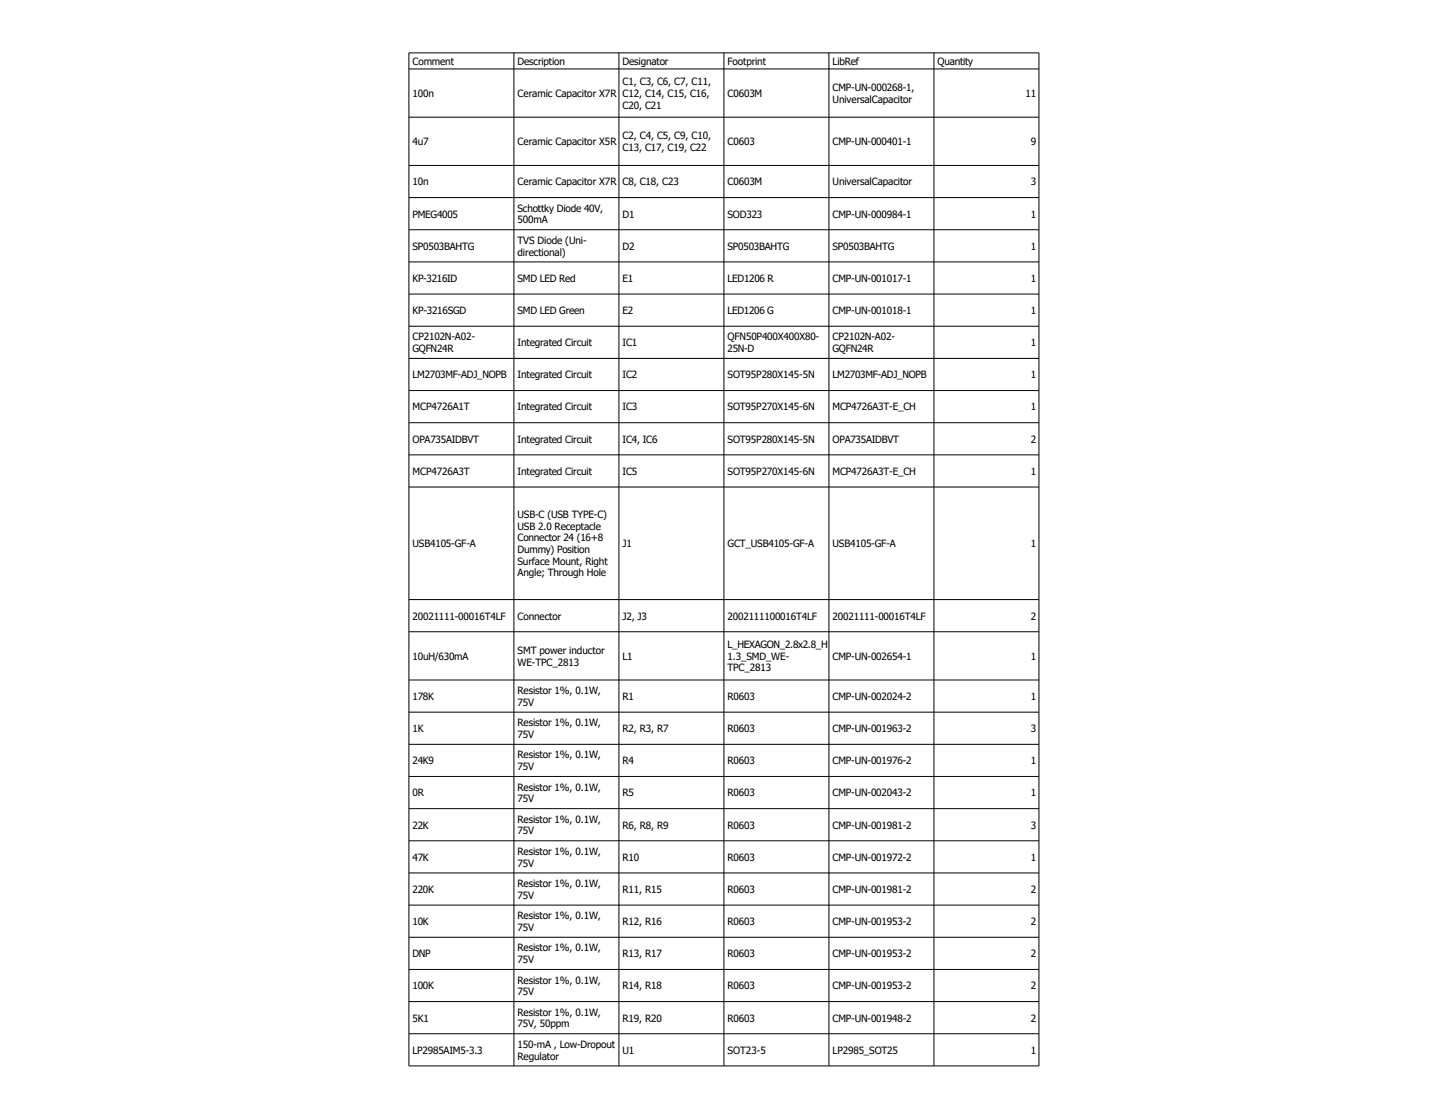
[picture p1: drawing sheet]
<svg xmlns="http://www.w3.org/2000/svg" width="279mm" height="216mm" viewBox="0 0 279 216" stroke-linecap="round" stroke-linejoin="round" font-family="sans-serif">
<defs><g id="words">
<g font-size="1.9">
<text x="79.6" y="12.5">Comment</text>
<text x="99.9" y="12.5">Description</text>
<text x="120.1" y="12.5">Designator</text>
<text x="120.1" y="16.4">C1, C3, C6, C7, C11,</text>
<text x="140.4" y="12.5">Footprint</text>
<text x="160.7" y="12.5">LibRef</text>
<text x="160.7" y="17.6">CMP-UN-000268-1,</text>
<text x="180.9" y="12.5">Quantity</text>
<text x="79.6" y="18.7">100n</text>
<text x="99.9" y="18.7">Ceramic Capacitor X7R</text>
<text x="120.1" y="18.7">C12, C14, C15, C16,</text>
<text x="120.1" y="21">C20, C21</text>
<text x="140.4" y="18.7">C0603M</text>
<text x="160.7" y="19.8">UniversalCapacitor</text>
<text x="197.9" y="18.7">11</text>
<text x="79.6" y="28">4u7</text>
<text x="99.9" y="28">Ceramic Capacitor X5R</text>
<text x="120.1" y="26.9">C2, C4, C5, C9, C10,</text>
<text x="120.1" y="29.1">C13, C17, C19, C22</text>
<text x="140.4" y="28">C0603</text>
<text x="160.7" y="28">CMP-UN-000401-1</text>
<text x="198.9" y="28">9</text>
<text x="79.6" y="35.8">10n</text>
<text x="99.9" y="35.8">Ceramic Capacitor X7R</text>
<text x="120.1" y="35.8">C8, C18, C23</text>
<text x="140.4" y="35.8">C0603M</text>
<text x="160.7" y="35.8">UniversalCapacitor</text>
<text x="198.9" y="35.8">3</text>
<text x="79.6" y="42">PMEG4005</text>
<text x="99.9" y="40.8">Schottky Diode 40V,</text>
<text x="120.1" y="42">D1</text>
<text x="140.4" y="42">SOD323</text>
<text x="160.7" y="42">CMP-UN-000984-1</text>
<text x="198.9" y="42">1</text>
<text x="99.9" y="43.1">500mA</text>
<text x="99.9" y="47">TVS Diode (Uni-</text>
<text x="79.6" y="48.2">SP0503BAHTG</text>
<text x="99.9" y="49.3">directional)</text>
<text x="120.1" y="48.2">D2</text>
<text x="140.4" y="48.2">SP0503BAHTG</text>
<text x="160.7" y="48.2">SP0503BAHTG</text>
<text x="198.9" y="48.2">1</text>
<text x="79.6" y="54.4">KP-3216ID</text>
<text x="99.9" y="54.4">SMD LED Red</text>
<text x="120.1" y="54.4">E1</text>
<text x="140.4" y="54.4">LED1206 R</text>
<text x="160.7" y="54.4">CMP-UN-001017-1</text>
<text x="198.9" y="54.4">1</text>
<text x="79.6" y="60.6">KP-3216SGD</text>
<text x="79.6" y="65.7">CP2102N-A02-</text>
<text x="99.9" y="60.6">SMD LED Green</text>
<text x="120.1" y="60.6">E2</text>
<text x="140.4" y="60.6">LED1206 G</text>
<text x="140.4" y="65.7">QFN50P400X400X80-</text>
<text x="160.7" y="60.6">CMP-UN-001018-1</text>
<text x="160.7" y="65.7">CP2102N-A02-</text>
<text x="198.9" y="60.6">1</text>
<text x="79.6" y="67.9">GQFN24R</text>
<text x="99.9" y="66.8">Integrated Circuit</text>
<text x="120.1" y="66.8">IC1</text>
<text x="140.4" y="67.9">25N-D</text>
<text x="160.7" y="67.9">GQFN24R</text>
<text x="198.9" y="66.8">1</text>
<text x="79.6" y="73">LM2703MF-ADJ_NOPB</text>
<text x="99.9" y="73">Integrated Circuit</text>
<text x="120.1" y="73">IC2</text>
<text x="140.4" y="73">SOT95P280X145-5N</text>
<text x="160.7" y="73">LM2703MF-ADJ_NOPB</text>
<text x="198.9" y="73">1</text>
<text x="79.6" y="79.2">MCP4726A1T</text>
<text x="99.9" y="79.2">Integrated Circuit</text>
<text x="120.1" y="79.2">IC3</text>
<text x="140.4" y="79.2">SOT95P270X145-6N</text>
<text x="160.7" y="79.2">MCP4726A3T-E_CH</text>
<text x="198.9" y="79.2">1</text>
<text x="79.6" y="85.4">OPA735AIDBVT</text>
<text x="99.9" y="85.4">Integrated Circuit</text>
<text x="120.1" y="85.4">IC4, IC6</text>
<text x="140.4" y="85.4">SOT95P280X145-5N</text>
<text x="160.7" y="85.4">OPA735AIDBVT</text>
<text x="198.9" y="85.4">2</text>
<text x="79.6" y="91.6">MCP4726A3T</text>
<text x="99.9" y="91.6">Integrated Circuit</text>
<text x="120.1" y="91.6">IC5</text>
<text x="140.4" y="91.6">SOT95P270X145-6N</text>
<text x="160.7" y="91.6">MCP4726A3T-E_CH</text>
<text x="198.9" y="91.6">1</text>
<text x="99.9" y="99.9">USB-C (USB TYPE-C)</text>
<text x="79.6" y="105.6">USB4105-GF-A</text>
<text x="99.9" y="102.2">USB 2.0 Receptacle</text>
<text x="99.9" y="104.4">Connector 24 (16+8</text>
<text x="99.9" y="106.7">Dummy) Position</text>
<text x="120.1" y="105.6">J1</text>
<text x="140.4" y="105.6">GCT_USB4105-GF-A</text>
<text x="160.7" y="105.6">USB4105-GF-A</text>
<text x="198.9" y="105.6">1</text>
<text x="99.9" y="109">Surface Mount, Right</text>
<text x="99.9" y="111.2">Angle; Through Hole</text>
<text x="79.6" y="119.5">20021111-00016T4LF</text>
<text x="99.9" y="119.5">Connector</text>
<text x="120.1" y="119.5">J2, J3</text>
<text x="140.4" y="119.5">2002111100016T4LF</text>
<text x="160.7" y="119.5">20021111-00016T4LF</text>
<text x="198.9" y="119.5">2</text>
<text x="140.4" y="125">L_HEXAGON_2.8x2.8_H</text>
<text x="79.6" y="127.3">10uH/630mA</text>
<text x="99.9" y="126.2">SMT power inductor</text>
<text x="99.9" y="128.4">WE-TPC_2813</text>
<text x="120.1" y="127.3">L1</text>
<text x="140.4" y="127.3">1.3_SMD_WE-</text>
<text x="140.4" y="129.5">TPC_2813</text>
<text x="160.7" y="127.3">CMP-UN-002654-1</text>
<text x="198.9" y="127.3">1</text>
<text x="79.6" y="135">178K</text>
<text x="99.9" y="133.9">Resistor 1%, 0.1W,</text>
<text x="99.9" y="136.2">75V</text>
<text x="120.1" y="135">R1</text>
<text x="140.4" y="135">R0603</text>
<text x="160.7" y="135">CMP-UN-002024-2</text>
<text x="198.9" y="135">1</text>
<text x="79.6" y="141.3">1K</text>
<text x="99.9" y="140.1">Resistor 1%, 0.1W,</text>
<text x="99.9" y="142.4">75V</text>
<text x="120.1" y="141.3">R2, R3, R7</text>
<text x="140.4" y="141.3">R0603</text>
<text x="160.7" y="141.3">CMP-UN-001963-2</text>
<text x="198.9" y="141.3">3</text>
<text x="79.6" y="147.5">24K9</text>
<text x="99.9" y="146.3">Resistor 1%, 0.1W,</text>
<text x="99.9" y="148.6">75V</text>
<text x="120.1" y="147.5">R4</text>
<text x="140.4" y="147.5">R0603</text>
<text x="160.7" y="147.5">CMP-UN-001976-2</text>
<text x="198.9" y="147.5">1</text>
<text x="79.6" y="153.7">0R</text>
<text x="99.9" y="152.5">Resistor 1%, 0.1W,</text>
<text x="99.9" y="154.8">75V</text>
<text x="120.1" y="153.7">R5</text>
<text x="140.4" y="153.7">R0603</text>
<text x="160.7" y="153.7">CMP-UN-002043-2</text>
<text x="198.9" y="153.7">1</text>
<text x="79.6" y="159.9">22K</text>
<text x="99.9" y="158.7">Resistor 1%, 0.1W,</text>
<text x="99.9" y="161">75V</text>
<text x="120.1" y="159.9">R6, R8, R9</text>
<text x="140.4" y="159.9">R0603</text>
<text x="160.7" y="159.9">CMP-UN-001981-2</text>
<text x="198.9" y="159.9">3</text>
<text x="79.6" y="166.1">47K</text>
<text x="99.9" y="164.9">Resistor 1%, 0.1W,</text>
<text x="99.9" y="167.2">75V</text>
<text x="120.1" y="166.1">R10</text>
<text x="140.4" y="166.1">R0603</text>
<text x="160.7" y="166.1">CMP-UN-001972-2</text>
<text x="198.9" y="166.1">1</text>
<text x="79.6" y="172.3">220K</text>
<text x="99.9" y="171.1">Resistor 1%, 0.1W,</text>
<text x="99.9" y="173.4">75V</text>
<text x="120.1" y="172.3">R11, R15</text>
<text x="140.4" y="172.3">R0603</text>
<text x="160.7" y="172.3">CMP-UN-001981-2</text>
<text x="198.9" y="172.3">2</text>
<text x="79.6" y="178.5">10K</text>
<text x="99.9" y="177.4">Resistor 1%, 0.1W,</text>
<text x="99.9" y="179.6">75V</text>
<text x="120.1" y="178.5">R12, R16</text>
<text x="140.4" y="178.5">R0603</text>
<text x="160.7" y="178.5">CMP-UN-001953-2</text>
<text x="198.9" y="178.5">2</text>
<text x="79.6" y="184.7">DNP</text>
<text x="99.9" y="183.6">Resistor 1%, 0.1W,</text>
<text x="99.9" y="185.8">75V</text>
<text x="120.1" y="184.7">R13, R17</text>
<text x="140.4" y="184.7">R0603</text>
<text x="160.7" y="184.7">CMP-UN-001953-2</text>
<text x="198.9" y="184.7">2</text>
<text x="79.6" y="190.9">100K</text>
<text x="99.9" y="189.8">Resistor 1%, 0.1W,</text>
<text x="120.1" y="190.9">R14, R18</text>
<text x="140.4" y="190.9">R0603</text>
<text x="160.7" y="190.9">CMP-UN-001953-2</text>
<text x="198.9" y="190.9">2</text>
<text x="79.6" y="197.1">5K1</text>
<text x="99.9" y="192">75V</text>
<text x="99.9" y="196">Resistor 1%, 0.1W,</text>
<text x="120.1" y="197.1">R19, R20</text>
<text x="140.4" y="197.1">R0603</text>
<text x="160.7" y="197.1">CMP-UN-001948-2</text>
<text x="198.9" y="197.1">2</text>
<text x="79.6" y="203.3">LP2985AIM5-3.3</text>
<text x="99.9" y="198.2">75V, 50ppm</text>
<text x="99.9" y="202.2">150-mA , Low-Dropout</text>
<text x="120.1" y="203.3">U1</text>
<text x="140.4" y="203.3">SOT23-5</text>
<text x="160.7" y="203.3">LP2985_SOT25</text>
<text x="198.9" y="203.3">1</text>
<text x="99.9" y="204.4">Regulator</text>
</g>
</g></defs>
<g fill="none" stroke="#000" stroke-width=".19">
<path d="M78.9 10.2h121.6v195.5h-121.6zM78.9 13.3h121.6M99.2 10.2v195.5M119.4 10.2v195.5M139.7 10.2v195.5M159.9 10.2v195.5M180.2 10.2v195.5M78.9 22.6h121.6M78.9 31.9h121.6M78.9 38.1h121.6M78.9 44.3h121.6M78.9 50.5h121.6"/>
<path d="M78.9 56.7h121.6M78.9 62.9h121.6M78.9 69.1h121.6M78.9 75.4h121.6M78.9 81.6h121.6M78.9 87.8h121.6M78.9 94h121.6M78.9 115.7h121.6M78.9 121.9h121.6M78.9 131.2h121.6M78.9 137.4h121.6M78.9 143.6h121.6"/>
<path d="M78.9 149.8h121.6M78.9 156h121.6M78.9 162.2h121.6M78.9 168.4h121.6M78.9 174.6h121.6M78.9 180.8h121.6M78.9 187h121.6M78.9 193.2h121.6M78.9 199.5h121.6"/>
</g>
<use href="#words"/>
</svg>
